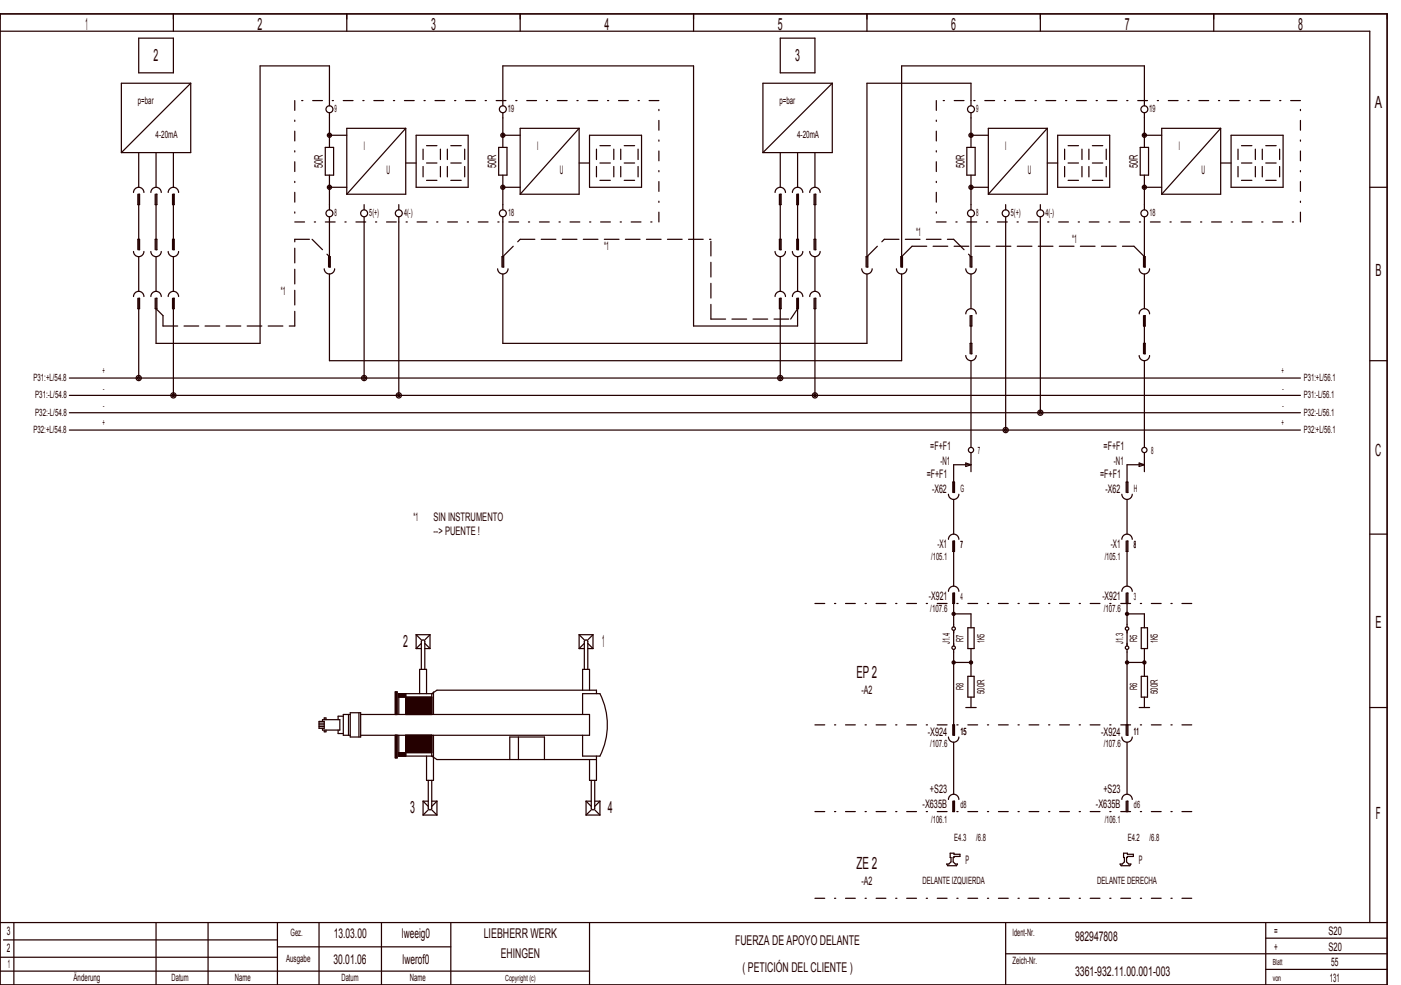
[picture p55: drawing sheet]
<svg xmlns="http://www.w3.org/2000/svg" width="404mm" height="284mm" viewBox="0 0 404 284" stroke-linecap="round" stroke-linejoin="round" font-family="sans-serif">
<defs><g id="words">
<g font-size="4.8" fill="#240000">
<text x="24.6" y="8.6">1</text>
<text x="74.3" y="8.6">2</text>
<text x="124.3" y="8.6">3</text>
<text x="174.3" y="8.6">4</text>
<text x="224.3" y="8.6">5</text>
<text x="274.3" y="8.6">6</text>
<text x="324.3" y="8.6">7</text>
<text x="374.3" y="8.6">8</text>
<text x="44.3" y="17.6">2</text>
<text x="229.3" y="17.6">3</text>
<text x="396.5" y="31.1">A</text>
<text x="396.7" y="79.6">B</text>
<text x="396.6" y="131.6">C</text>
<text x="396.7" y="181.1">E</text>
<text x="116.3" y="186.6">2</text>
<text x="173.6" y="186.6">1</text>
<text x="246.9" y="195.6">EP 2</text>
<text x="118.3" y="234.6">3</text>
<text x="175.3" y="234.6">4</text>
<text x="396.8" y="236.1">F</text>
<text x="246.9" y="250.6">ZE 2</text>
</g>
<g font-size="3.9" fill="#240000">
<text x="96.2" y="270.3">13.03.00</text>
<text x="115.9" y="270.3">lweeig0</text>
<text x="139.5" y="270.3">LIEBHERR WERK</text>
<text x="212" y="272.3">FUERZA DE APOYO DELANTE</text>
<text x="310" y="271.3">982947808</text>
<text x="96.2" y="277.8">30.01.06</text>
<text x="116.1" y="277.8">lwerof0</text>
<text x="144.4" y="276.3">EHINGEN</text>
<text x="214.1" y="280.3">( PETICIÓN DEL CLIENTE )</text>
<text x="310" y="281.3">3361­932.11.00.001­003</text>
</g>
<g font-size="3.4" fill="#240000">
<text x="104.9" y="43.1">I</text>
<text x="154.9" y="43.1">I</text>
<text x="289.9" y="43.1">I</text>
<text x="339.9" y="43.1">I</text>
<text x="93.1" y="48.4" transform="rotate(-90 93.1 48.4)">50R</text>
<text x="111.4" y="50.1">U</text>
<text x="143.1" y="48.4" transform="rotate(-90 143.1 48.4)">50R</text>
<text x="161.4" y="50.1">U</text>
<text x="278.1" y="48.4" transform="rotate(-90 278.1 48.4)">50R</text>
<text x="296.4" y="50.1">U</text>
<text x="328.1" y="48.4" transform="rotate(-90 328.1 48.4)">50R</text>
<text x="346.4" y="50.1">U</text>
<text x="264.2" y="68.1">*1</text>
<text x="309.2" y="70.1">*1</text>
<text x="174.2" y="72.1">*1</text>
<text x="81" y="85.1">*1</text>
<text x="268.2" y="129.7">=F+F1</text>
<text x="318.2" y="129.7">=F+F1</text>
<text x="267.2" y="137.7">=F+F1</text>
<text x="271.2" y="134.1">­N1</text>
<text x="317.2" y="137.7">=F+F1</text>
<text x="321.2" y="134.1">­N1</text>
<text x="268.8" y="142.1">­X62</text>
<text x="318.8" y="142.1">­X62</text>
<text x="119.2" y="150.1">*1</text>
<text x="125" y="150.1">SIN INSTRUMENTO</text>
<text x="125" y="154.4">­­&gt; PUENTE !</text>
<text x="270.3" y="158.1">­X1</text>
<text x="320.3" y="158.1">­X1</text>
<text x="267.9" y="173.1">­X921</text>
<text x="317.9" y="173.1">­X921</text>
<text x="248.4" y="200.1">­A2</text>
<text x="267.5" y="212.1">­X924</text>
<text x="317.5" y="212.1">­X924</text>
<text x="266" y="233.1">­X635B</text>
<text x="268.2" y="228.7">+S23</text>
<text x="316" y="233.1">­X635B</text>
<text x="318.2" y="228.7">+S23</text>
<text x="278.4" y="249.1">P</text>
<text x="328.4" y="249.1">P</text>
<text x="248.4" y="255.1">­A2</text>
<text x="2" y="269.6">3</text>
<text x="367.5" y="269.6">=</text>
<text x="383.1" y="269.6">S20</text>
<text x="2" y="274.6">2</text>
<text x="367.5" y="274.1">+</text>
<text x="383.1" y="274.1">S20</text>
<text x="2.2" y="279.1">1</text>
<text x="383.9" y="278.6">55</text>
<text x="383.5" y="283.1">131</text>
</g>
<g font-size="2.9" fill="#240000">
<text x="39.8" y="29.9">p=bar</text>
<text x="224.8" y="29.9">p=bar</text>
<text x="96.5" y="32.4">9</text>
<text x="146.5" y="32.4">1</text>
<text x="146.5" y="32.4">19</text>
<text x="281.5" y="32.4">9</text>
<text x="331.5" y="32.4">1</text>
<text x="331.5" y="32.4">19</text>
<text x="44.9" y="39.9">4­20mA</text>
<text x="229.9" y="39.9">4­20mA</text>
<text x="96.5" y="62.4">8</text>
<text x="106.5" y="62.4">5(+)</text>
<text x="116.5" y="62.4">4(­)</text>
<text x="146.5" y="62.4">18</text>
<text x="281.5" y="62.4">8</text>
<text x="291.5" y="62.4">5(+)</text>
<text x="301.5" y="62.4">4(­)</text>
<text x="331.5" y="62.4">18</text>
<text x="29.6" y="107.9">+</text>
<text x="369.6" y="107.9">+</text>
<text x="9.7" y="109.9">P31:+L/54.8</text>
<text x="29.8" y="112.9">­</text>
<text x="369.8" y="112.9">­</text>
<text x="376" y="109.9">P31:+L/56.1</text>
<text x="10.2" y="114.9">P31:­L/54.8</text>
<text x="10.2" y="119.9">P32:­L/54.8</text>
<text x="29.8" y="117.9">­</text>
<text x="369.8" y="117.9">­</text>
<text x="376" y="114.9">P31:­L/56.1</text>
<text x="376" y="119.9">P32:­L/56.1</text>
<text x="9.7" y="124.9">P32:+L/54.8</text>
<text x="29.6" y="122.9">+</text>
<text x="369.6" y="122.9">+</text>
<text x="376" y="124.9">P32:+L/56.1</text>
<text x="282" y="130.9">7</text>
<text x="332" y="130.9">8</text>
<text x="277" y="141.9">G</text>
<text x="327" y="141.9">H</text>
<text x="268.6" y="161.4">/105.1</text>
<text x="277" y="157.9">7</text>
<text x="318.6" y="161.4">/105.1</text>
<text x="327" y="157.9">8</text>
<text x="277" y="172.9">4</text>
<text x="327" y="172.9">3</text>
<text x="268.3" y="176.4">/107.6</text>
<text x="318.3" y="176.4">/107.6</text>
<text x="273.9" y="185.6" transform="rotate(-90 273.9 185.6)">J1.4</text>
<text x="277.9" y="185" transform="rotate(-90 277.9 185)">R7</text>
<text x="283.9" y="185.5" transform="rotate(-90 283.9 185.5)">1K5</text>
<text x="323.9" y="185.6" transform="rotate(-90 323.9 185.6)">J1.3</text>
<text x="327.9" y="185" transform="rotate(-90 327.9 185)">R5</text>
<text x="333.9" y="185.5" transform="rotate(-90 333.9 185.5)">1K5</text>
<text x="277.9" y="199" transform="rotate(-90 277.9 199)">R8</text>
<text x="283.9" y="200.1" transform="rotate(-90 283.9 200.1)">500R</text>
<text x="327.9" y="199" transform="rotate(-90 327.9 199)">R6</text>
<text x="333.9" y="200.1" transform="rotate(-90 333.9 200.1)">500R</text>
<text x="268.3" y="215.4">/107.6</text>
<text x="277" y="211.9">15</text>
<text x="318.3" y="215.4">/107.6</text>
<text x="327" y="211.9">11</text>
<text x="277" y="232.9">d8</text>
<text x="327" y="232.9">d6</text>
<text x="268.6" y="237.3">/106.1</text>
<text x="318.6" y="237.3">/106.1</text>
<text x="275.2" y="242.4">E4.3</text>
<text x="281.5" y="242.4">/6.8</text>
<text x="325.2" y="242.4">E4.2</text>
<text x="331.5" y="242.4">/6.8</text>
<text x="266" y="254.9">DELANTE IZQUIERDA</text>
<text x="316.4" y="254.9">DELANTE DERECHA</text>
<text x="83.8" y="269.9">Gez.</text>
<text x="292" y="269.9">Ident­Nr.</text>
<text x="82.5" y="277.4">Ausgabe</text>
<text x="292" y="277.9">Zeich­Nr.</text>
<text x="21.2" y="282.9">Änderung</text>
<text x="49.5" y="282.9">Datum</text>
<text x="67.7" y="282.9">Name</text>
<text x="98.5" y="282.9">Datum</text>
<text x="118.2" y="282.9">Name</text>
</g>
<g font-size="2.4" fill="#240000">
<text x="367" y="278.3">Blatt</text>
<text x="145.7" y="282.8">Copyright (c)</text>
<text x="367" y="282.8">von</text>
</g>
</g></defs>
<g fill="none" stroke="#240000" stroke-width=".35">
<path d="M0 4h400v280h-400zM0 9h395v257M40 11h10v10h-10zM50 4v5M100 4v5M150 4v5M200 4v5M225 11h10v10h-10zM250 4v5M300 4v5M350 4v5M55 24v20h-20"/>
<path d="M55 24h-20v20M55 24l-20 20M95 30.5v-11.5h-20v80h-30v-13h.2v3h-.4v-3M95 39h5M95 32.5v10M117 37v19h-17M117 37h-17v19M117 37l-17 19M120 39h15v15h-15zM145 39h5M145 30.5v-11.5h55v75h30v-8h.3v3h-.6v-3M145 32.5v10"/>
<path d="M167 37v19h-17M167 37h-17v19M167 37l-17 19M170 39h15v15h-15zM240 24h-20v20M240 24v20h-20M240 24l-20 20M280 30.5v-6.5h-30v53h.3v-3h-.5v3M280 32.5v10M280 39h5M302 37h-17v19M302 37v19h-17"/>
<path d="M302 37l-17 19M305 39h15v15h-15zM330 30.5v-11.5h-70v58h.2v-3h-.5v3M330 32.5v10M330 39h5M352 37v19h-17M352 37h-17v19M352 37l-17 19M355 39h15v15h-15zM38.5 55.5a1.5 1.5 0 0 1 1.5-1.5 1.5 1.5 0 0 1 1.5 1.5M39.8 56v3h.5v-3h-.3v16h.3v-3h-.5v3M40 44v10"/>
<path d="M43.5 55.5a1.5 1.5 0 0 1 1.5-1.5 1.5 1.5 0 0 1 1.5 1.5M44.8 56v3h.4v-3h-.2v16h.2v-3h-.4v3M45 44v10M48.5 55.5a1.5 1.5 0 0 1 1.5-1.5 1.5 1.5 0 0 1 1.5 1.5M49.7 56v3h.5v-3h-.2v16h.2v-3h-.5v3M50 44v10M93.8 42.5h2.4v8h-2.4zM95 54h5M95 50.5v10M105 59v1.5M115 59v1.5M117 47h3"/>
<path d="M122 43v3M122 48v3M123 52h3M123 47h3M123 42h3M127 43v3M127 48v3M129 43v3M129 48v3M130 52h3M130 47h3M130 42h3"/>
<path d="M134 43v3M134 48v3M143.8 42.5h2.4v8h-2.4zM145 54h5M145 50.5v10M167 47h3M172 43v3M172 48v3M173 52h3M173 47h3M173 42h3M177 43v3"/>
<path d="M177 48v3M179 43v3M179 48v3M180 52h3M180 47h3M180 42h3M184 43v3M184 48v3M223.5 55.5a1.5 1.5 0 0 1 1.5-1.5 1.5 1.5 0 0 1 1.5 1.5M224.7 56v3h.5v-3h-.2v16h.2v-3h-.5v3M225 44v10M228.5 55.5a1.5 1.5 0 0 1 1.5-1.5 1.5 1.5 0 0 1 1.5 1.5"/>
<path d="M229.7 56v3h.6v-3h-.3v16h.3v-3h-.6v3M230 44v10M233.5 55.5a1.5 1.5 0 0 1 1.5-1.5 1.5 1.5 0 0 1 1.5 1.5M234.8 56v3h.5v-3h-.3v16h.3v-3h-.5v3M235 44v10M278.8 42.5h2.4v8h-2.4zM280 50.5v10M280 54h5M290 59v1.5M300 59v1.5M302 47h3M307 43v3"/>
<path d="M307 48v3M308 52h3M308 47h3M308 42h3M312 43v3M312 48v3M314 43v3M314 48v3M315 52h3M315 47h3M315 42h3M319 43v3"/>
<path d="M319 48v3M328.8 42.5h2.4v8h-2.4zM330 50.5v10M330 54h5M352 47h3M357 43v3M357 48v3M358 52h3M358 47h3M358 42h3M362 43v3M362 48v3"/>
<path d="M364 43v3M364 48v3M365 52h3M365 47h3M365 42h3M369 43v3M369 48v3M395 54h5M38.5 72.5a1.5 1.5 0 0 0 1.5 1.5 1.5 1.5 0 0 0 1.5-1.5M40 74v10M43.5 72.5a1.5 1.5 0 0 0 1.5 1.5 1.5 1.5 0 0 0 1.5-1.5M45 74v10"/>
<path d="M48.5 72.5a1.5 1.5 0 0 0 1.5 1.5 1.5 1.5 0 0 0 1.5-1.5M50 74v10M93.5 77.5a1.5 1.5 0 0 0 1.5 1.5 1.5 1.5 0 0 0 1.5-1.5M95 62.5v14.5h.2v-3h-.4v3M95 79v25h165v-25M105 62.5v46.5M115 62.5v51.5M143.5 77.5a1.5 1.5 0 0 0 1.5 1.5 1.5 1.5 0 0 0 1.5-1.5M145 79v20h105v-20M145 62.5v14.5h.3v-3h-.5v3M223.5 72.5a1.5 1.5 0 0 0 1.5 1.5 1.5 1.5 0 0 0 1.5-1.5M225 74v10"/>
<path d="M228.5 72.5a1.5 1.5 0 0 0 1.5 1.5 1.5 1.5 0 0 0 1.5-1.5M230 74v10M233.5 72.5a1.5 1.5 0 0 0 1.5 1.5 1.5 1.5 0 0 0 1.5-1.5M235 74v10M248.5 77.5a1.5 1.5 0 0 0 1.5 1.5 1.5 1.5 0 0 0 1.5-1.5M258.5 77.5a1.5 1.5 0 0 0 1.5 1.5 1.5 1.5 0 0 0 1.5-1.5M278.5 77.5a1.5 1.5 0 0 0 1.5 1.5 1.5 1.5 0 0 0 1.5-1.5M280 62.5v14.5h.2v-3h-.4v3M280 79v10M290 62.5v61.5M300 62.5v56.5M328.5 77.5a1.5 1.5 0 0 0 1.5 1.5 1.5 1.5 0 0 0 1.5-1.5"/>
<path d="M330 62.5v14.5h.2v-3h-.4v3M330 79v10M38.5 85.5a1.5 1.5 0 0 1 1.5-1.5 1.5 1.5 0 0 1 1.5 1.5M39.8 86v3h.5v-3h-.3v23M43.5 85.5a1.5 1.5 0 0 1 1.5-1.5 1.5 1.5 0 0 1 1.5 1.5M48.5 85.5a1.5 1.5 0 0 1 1.5-1.5 1.5 1.5 0 0 1 1.5 1.5M49.7 86v3h.5v-3h-.2v28M223.5 85.5a1.5 1.5 0 0 1 1.5-1.5 1.5 1.5 0 0 1 1.5 1.5M224.7 86v3h.5v-3h-.2v23M228.5 85.5a1.5 1.5 0 0 1 1.5-1.5 1.5 1.5 0 0 1 1.5 1.5M233.5 85.5a1.5 1.5 0 0 1 1.5-1.5 1.5 1.5 0 0 1 1.5 1.5M234.8 86v3h.5v-3h-.3v28"/>
<path d="M278.5 90.5a1.5 1.5 0 0 1 1.5-1.5 1.5 1.5 0 0 1 1.5 1.5M279.8 91v3h.4v-3h-.2v11h.2v-3h-.4v3M328.5 90.5a1.5 1.5 0 0 1 1.5-1.5 1.5 1.5 0 0 1 1.5 1.5M329.8 91v3h.4v-3h-.2v11h.2v-3h-.4v3M20 119h355M20 114h355M20 109h355M278.5 102.5a1.5 1.5 0 0 0 1.5 1.5 1.5 1.5 0 0 0 1.5-1.5M280 104v25M328.5 102.5a1.5 1.5 0 0 0 1.5 1.5 1.5 1.5 0 0 0 1.5-1.5M330 104v25M395 104h5"/>
<path d="M20 124h355M278.5 133.5l1.5 .5-1.5 .5zM280 130.5v5.5M280 134h-5v8h.2v-3h-.4v3M328.5 133.5l1.5 .5-1.5 .5zM330 130.5v5.5M330 134h-5v8h.3v-3h-.5v3M273.5 142.5a1.5 1.5 0 0 0 1.5 1.5 1.5 1.5 0 0 0 1.5-1.5M273.5 155.5a1.5 1.5 0 0 1 1.5-1.5 1.5 1.5 0 0 1 1.5 1.5M274.8 156v3h.4v-3h-.2v13M275 144v10M323.5 142.5a1.5 1.5 0 0 0 1.5 1.5 1.5 1.5 0 0 0 1.5-1.5"/>
<path d="M323.5 155.5a1.5 1.5 0 0 1 1.5-1.5 1.5 1.5 0 0 1 1.5 1.5M324.8 156v3h.5v-3h-.3v13M325 144v10M395 154h5M273.5 170.5a1.5 1.5 0 0 1 1.5-1.5 1.5 1.5 0 0 1 1.5 1.5M274.8 171v3h.4v-3h-.2v9.8M275 177h5v4M323.5 170.5a1.5 1.5 0 0 1 1.5-1.5 1.5 1.5 0 0 1 1.5 1.5M324.8 171v3h.5v-3h-.3v9.8M325 177h5v4M120 183v4M120 187h1.5"/>
<path d="M120 183h4M120 183l1.5 1.5M121.5 193v-8a.5 .5 0 0 1 .5-.5 .5 .5 0 0 1 .5 .5v8M121.5 185.5l-1.5 1.5M122.5 187h1.5M122.5 185.5l1.5 1.5M124 183v4M124 183l-1.5 1.5M125 199.5v6.5M167 183v4M167 187h1.5M167 183h4"/>
<path d="M167 183l1.5 1.5M168 199v-6h2v6M168.5 193v-8a.5 .5 0 0 1 .5-.5 .5 .5 0 0 1 .5 .5v8M168.5 185.5l-1.5 1.5M169.5 187h1.5M169.5 185.5l1.5 1.5M171 183v4M171 183l-1.5 1.5M275 187.3v24.7h.2v-3h-.4v3M275 181.8v4.5M275 191h5M279.1 195h1.8v6h-1.8z"/>
<path d="M279.1 181h1.8v6h-1.8zM280 187v8M325 187.3v24.7h.3v-3h-.5v3M325 181.8v4.5M325 191h5M329.1 195h1.8v6h-1.8zM329.1 181h1.8v6h-1.8zM330 187v8M92 209h1.5M92 208h1.5v2h-1.5zM92 209.5h1.5M92 208.5h1.5"/>
<path d="M93 208v-.5h5v3h-5v-.5M93.5 207.5v-.5h.5v.5M93.5 210.5v.5h.5v-.5M97.5 210.5v1h1.5M99 206.5h-1.5v1M100.5 206v6M101 206h-2v6h2M101 205.5h3v7h-3zM103.5 205.5v7M104 206h66v6h-66M114 206v-6.5h.5v6.5M114 212v6.5h.5v-6.5"/>
<path d="M115 212v6h10v7h-2v-7M115 201h9.5M115 217h9.5M117 200v6M117 212v6M121 200v-7h2v7M124.5 212v6l1.5 1h46M125 200h-10v6M125 212v5.9M147 219v-6.5h10v6.5M149.5 212.5v6.5M168 206v-6h5a20 20 0 0 1 0 18h-5v-6"/>
<path d="M172 200v-1h-46l-1.5 1v6M172 218v7h-2v-6M273.5 212.5a1.5 1.5 0 0 0 1.5 1.5 1.5 1.5 0 0 0 1.5-1.5M275 214v15M278.5 204h3M280 201v3M323.5 212.5a1.5 1.5 0 0 0 1.5 1.5 1.5 1.5 0 0 0 1.5-1.5M325 214v15M328.5 204h3M330 201v3M395 204h5M122 231h1.5"/>
<path d="M122 231v4M122 235h4M122 231l1.5 1.5M123.5 225v8a.5 .5 0 0 0 .5 .5 .5 .5 0 0 0 .5-.5v-8M123.5 233.5l-1.5 1.5M124.5 231h1.5M124.5 233.5l1.5 1.5M126 231v4M126 231l-1.5 1.5M169 231h1.5M169 231v4M169 235h4"/>
<path d="M169 231l1.5 1.5M170.5 225v8a.5 .5 0 0 0 .5 .5 .5 .5 0 0 0 .5-.5v-8M170.5 233.5l-1.5 1.5M171.5 231h1.5M171.5 233.5l1.5 1.5M173 231v4M173 231l-1.5 1.5M273.5 230.5a1.5 1.5 0 0 1 1.5-1.5 1.5 1.5 0 0 1 1.5 1.5M274.8 231v3h.4v-3h-.2v3M323.5 230.5a1.5 1.5 0 0 1 1.5-1.5 1.5 1.5 0 0 1 1.5 1.5M324.8 231v3h.5v-3h-.3v3M274 246h1.1v.3h1.7v.6h-1.7v.4h-.2v1.2l.6 .6h.6l-.3 .5h-2.5l-.3-.5h.6l.6-.6z"/>
<path d="M324 246h1.1v.3h1.7v.6h-1.7v.4h-.2v1.2l.6 .6h.6l-.3 .5h-2.5l-.3-.5h.6l.6-.6zM0 276h80M0 266h400M1 271h79M4 266v18M45 266v18M60 266v18M80 266v18M80 273h50M92 266v18M110 266v18M130 266v18"/>
<path d="M170 266v18M290 266v18M290 275h110M365 266v18M365 279.5h35M365 270.5h35M0 280h170"/>
<circle cx="95" cy="31.5" r="1"/>
<circle cx="95" cy="39" r=".6"/>
<circle cx="95" cy="39" r=".3"/>
<circle cx="145" cy="31.5" r="1"/>
<circle cx="145" cy="39" r=".6"/>
<circle cx="145" cy="39" r=".3"/>
<circle cx="280" cy="31.5" r="1"/>
<circle cx="280" cy="39" r=".6"/>
<circle cx="280" cy="39" r=".3"/>
<circle cx="330" cy="31.5" r="1"/>
<circle cx="330" cy="39" r=".6"/>
<circle cx="330" cy="39" r=".3"/>
<circle cx="95" cy="54" r=".6"/>
<circle cx="95" cy="54" r=".3"/>
<circle cx="145" cy="54" r=".6"/>
<circle cx="145" cy="54" r=".3"/>
<circle cx="280" cy="54" r=".6"/>
<circle cx="280" cy="54" r=".3"/>
<circle cx="330" cy="54" r=".6"/>
<circle cx="330" cy="54" r=".3"/>
<circle cx="95" cy="61.5" r="1"/>
<circle cx="105" cy="61.5" r="1"/>
<circle cx="115" cy="61.5" r="1"/>
<circle cx="145" cy="61.5" r="1"/>
<circle cx="280" cy="61.5" r="1"/>
<circle cx="290" cy="61.5" r="1"/>
<circle cx="300" cy="61.5" r="1"/>
<circle cx="330" cy="61.5" r="1"/>
<circle cx="40" cy="109" r=".75"/>
<circle cx="40" cy="109" r=".38"/>
<circle cx="50" cy="114" r=".75"/>
<circle cx="50" cy="114" r=".38"/>
<circle cx="105" cy="109" r=".75"/>
<circle cx="105" cy="109" r=".38"/>
<circle cx="115" cy="114" r=".75"/>
<circle cx="115" cy="114" r=".38"/>
<circle cx="225" cy="109" r=".75"/>
<circle cx="225" cy="109" r=".38"/>
<circle cx="235" cy="114" r=".75"/>
<circle cx="235" cy="114" r=".38"/>
<circle cx="300" cy="119" r=".75"/>
<circle cx="300" cy="119" r=".38"/>
<circle cx="280" cy="129.7" r=".75"/>
<circle cx="290" cy="124" r=".75"/>
<circle cx="290" cy="124" r=".38"/>
<circle cx="330" cy="129.7" r=".75"/>
<circle cx="275" cy="177" r=".45"/>
<circle cx="275" cy="177" r=".23"/>
<circle cx="325" cy="177" r=".45"/>
<circle cx="325" cy="177" r=".22"/>
<circle cx="275" cy="181.3" r=".5"/>
<circle cx="275" cy="186.8" r=".5"/>
<circle cx="275" cy="191" r=".45"/>
<circle cx="275" cy="191" r=".22"/>
<circle cx="280" cy="191" r=".45"/>
<circle cx="280" cy="191" r=".22"/>
<circle cx="325" cy="181.3" r=".5"/>
<circle cx="325" cy="186.8" r=".5"/>
<circle cx="325" cy="191" r=".45"/>
<circle cx="325" cy="191" r=".22"/>
<circle cx="330" cy="191" r=".45"/>
<circle cx="330" cy="191" r=".22"/>
</g>
<path d="M85 29v35M190 29h-105M270 29v35M375 29h-105M85 64h105M190 64v-35M270 64h105M375 64v-35M235 174h110M235 209h110M235 234h110M235 259h110" fill="none" stroke="#240000" stroke-width=".35" stroke-dasharray="2.8 2.8 .4 2.8"/>
<g fill="#240000" stroke="#240000" stroke-width=".35">
<path d="M115 200h2v1h-2z"/>
<path d="M115 217h2v1h-2z"/>
<path d="M114 199.5h.5v6.5h-.5z"/>
<path d="M114 212h.5v6.5h-.5z"/>
<path d="M117 201h7.5v5h-7.5z"/>
<path d="M117 212h7.5v5h-7.5z"/>
</g>
<g fill="none" stroke="#240000" stroke-width=".35" stroke-dasharray="4.2 1.8">
<path d="M85 69h5M90 69l5 5M145 74l5-5M150 69h55M250 74l5-5M255 69h20M260 74l3-3M263 71h64M275 69l5 5M327 71l3 3M45 89l2 2M47 94v-3"/>
<path d="M47 94h38M85 94v-25M205 92v-23M205 92h23M228 92l2-3"/>
</g>
<use href="#words"/>
</svg>
